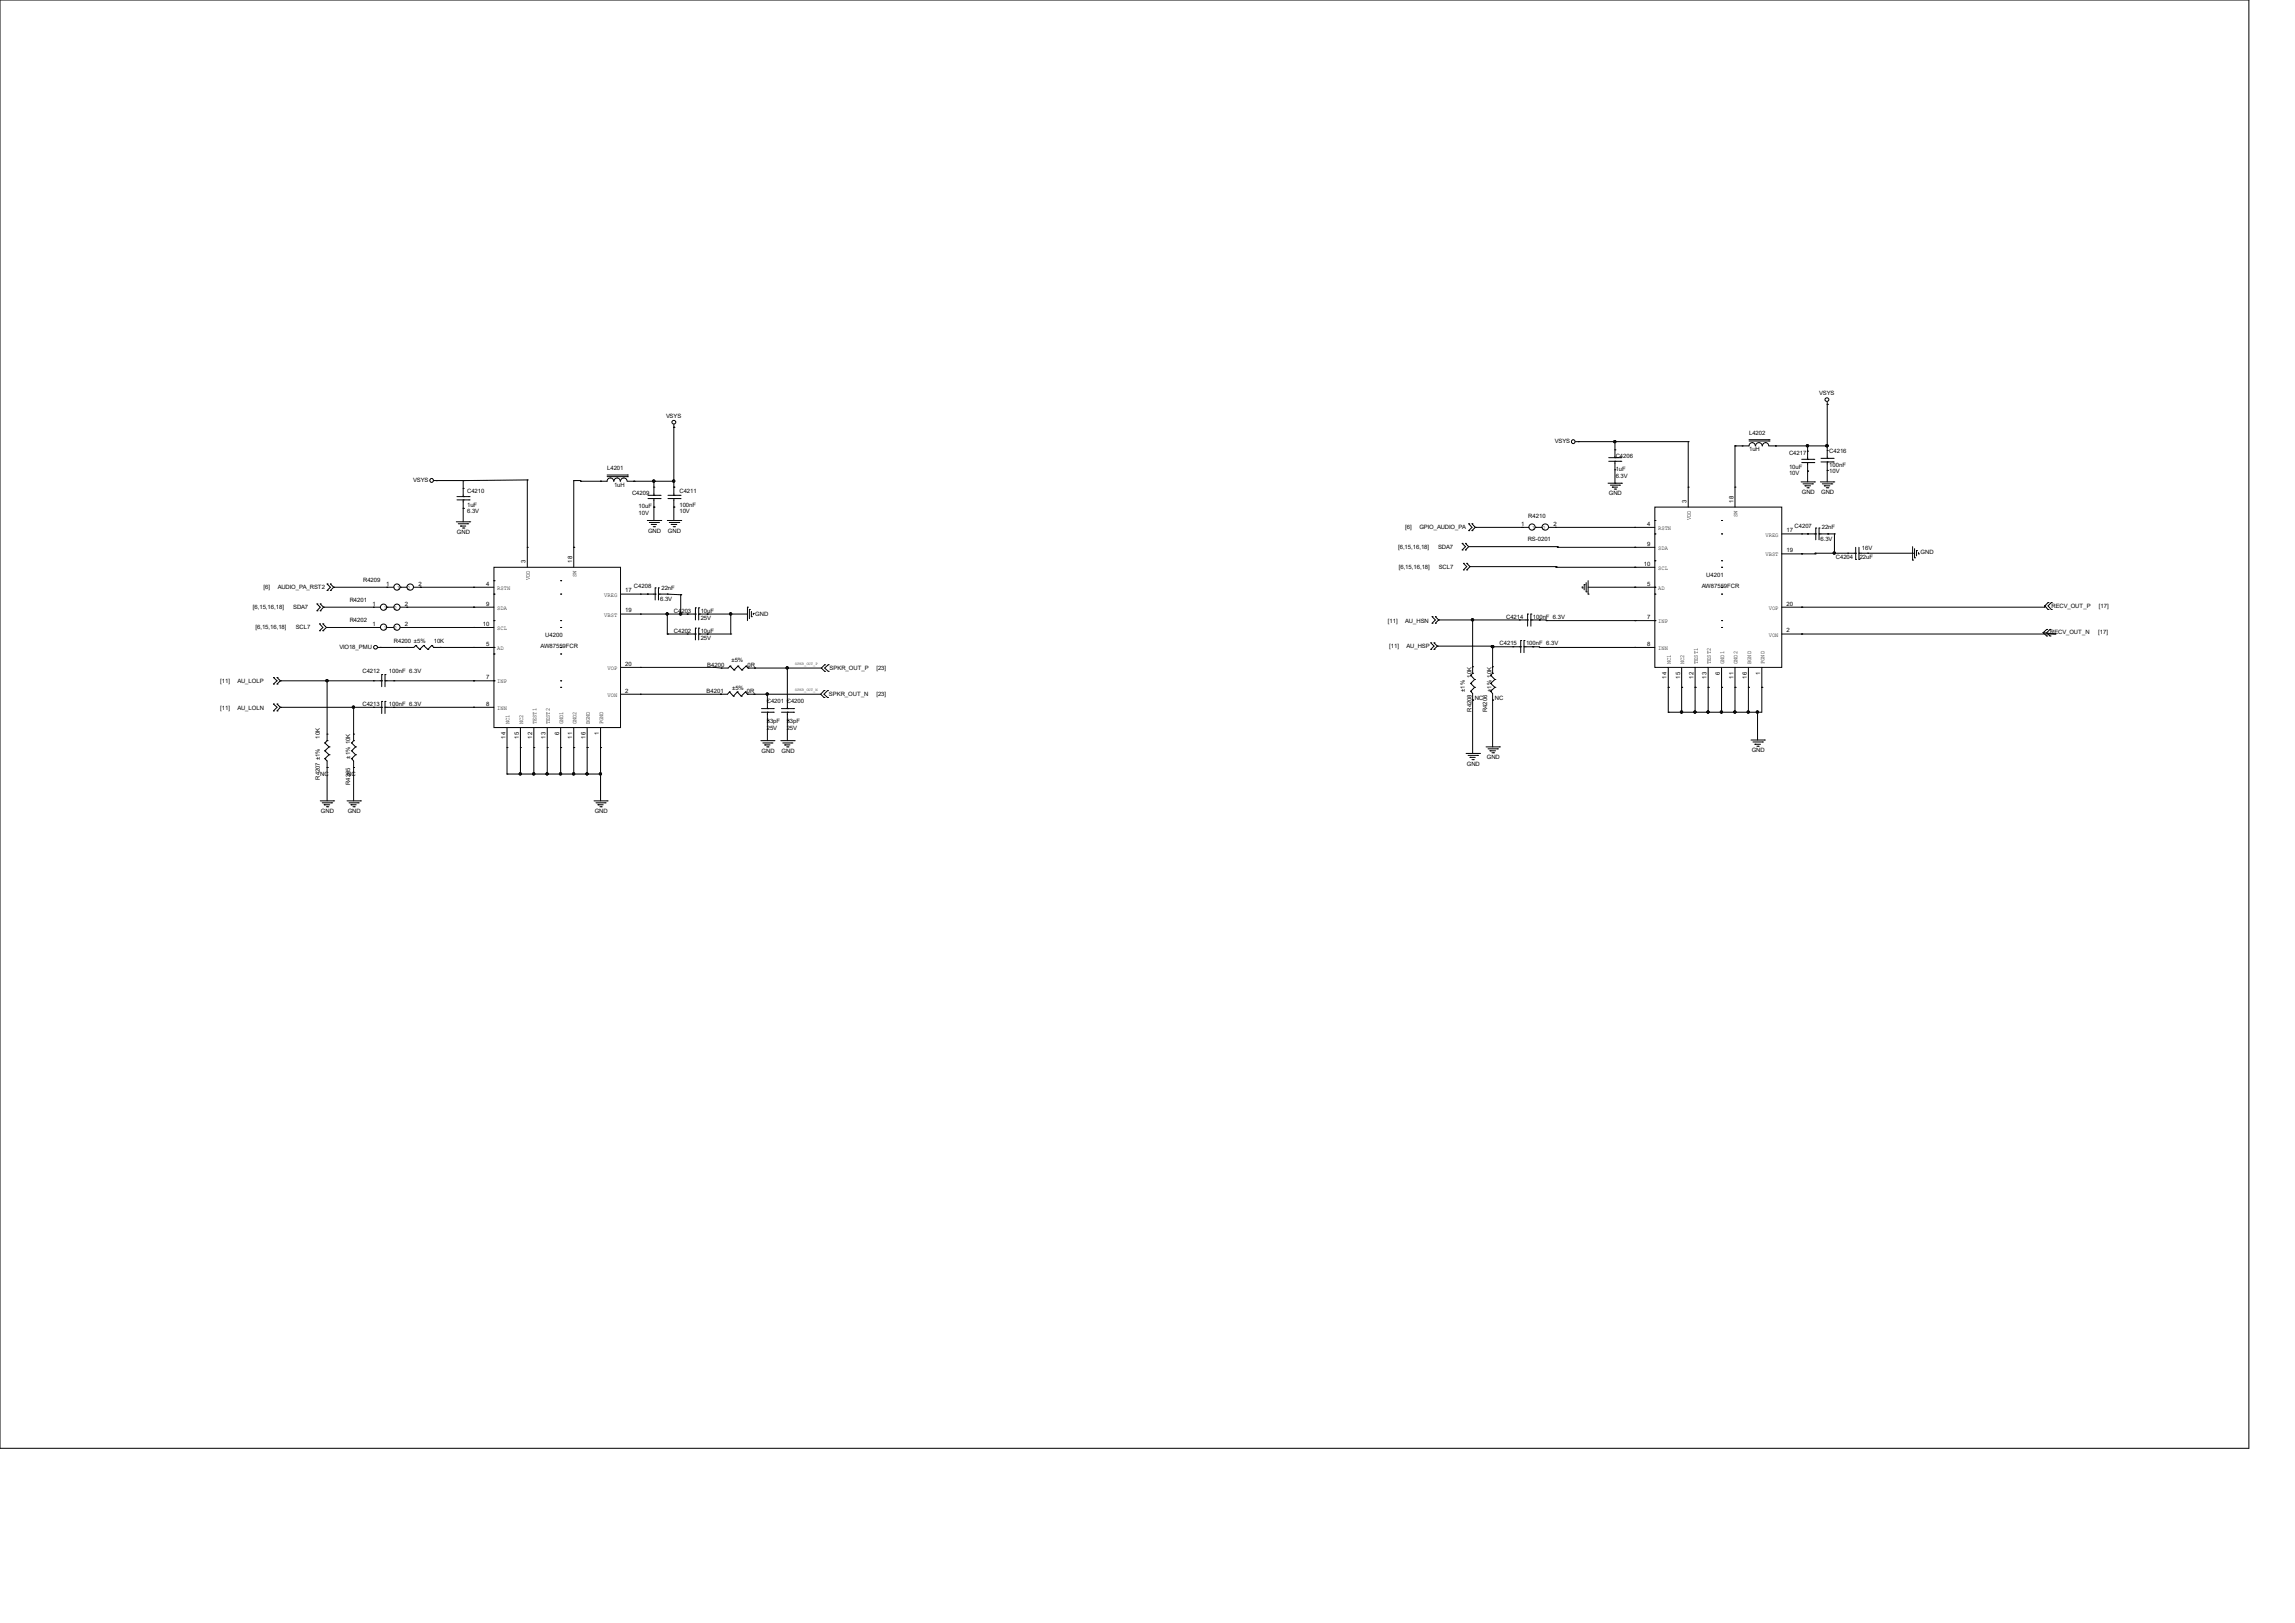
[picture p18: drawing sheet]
<svg xmlns="http://www.w3.org/2000/svg" width="297mm" height="210mm" viewBox="0 0 297 210" stroke-linecap="round" stroke-linejoin="round" font-family="sans-serif">
<defs><g id="words">
<g font-size=".8">
<text x="235.4" y="51.1">VSYS</text>
<text x="86.2" y="54.1">VSYS</text>
<text x="201.2" y="57.4">VSYS</text>
<text x="209.1" y="59.3">C4206</text>
<text x="226.4" y="56.3">L4202</text>
<text x="226.4" y="58.4">1uH</text>
<text x="231.5" y="58.9">C4217</text>
<text x="236.7" y="58.7">C4216</text>
<text x="53.5" y="62.4">VSYS</text>
<text x="60.5" y="63.8">C4210</text>
<text x="60.5" y="65.6">1uF</text>
<text x="78.6" y="60.8">L4201</text>
<text x="79.5" y="63">1uH</text>
<text x="81.8" y="64">C4209</text>
<text x="82.6" y="65.7">10uF</text>
<text x="87.9" y="63.8">C4211</text>
<text x="87.9" y="65.6">100nF</text>
<text x="208.2" y="64.1">GND</text>
<text x="209.1" y="61">1uF</text>
<text x="209.1" y="61.8">6.3V</text>
<text x="218.3" y="65" transform="rotate(-90 218.3 65)">3</text>
<text x="224.3" y="65" transform="rotate(-90 224.3 65)">18</text>
<text x="231.5" y="60.7">10uF</text>
<text x="231.5" y="61.5">10V</text>
<text x="233.2" y="63.9">GND</text>
<text x="235.7" y="63.9">GND</text>
<text x="236.7" y="60.4">100nF</text>
<text x="236.7" y="61.3">10V</text>
<text x="59.1" y="69.1">GND</text>
<text x="60.5" y="66.4">6.3V</text>
<text x="82.6" y="66.6">10V</text>
<text x="83.9" y="69">GND</text>
<text x="86.4" y="69">GND</text>
<text x="87.9" y="66.4">10V</text>
<text x="180.9" y="71">[6,15,16,18]</text>
<text x="181.9" y="68.4">[6]</text>
<text x="183.7" y="68.4">GPIO_AUDIO_PA</text>
<text x="186.1" y="71">SDA7</text>
<text x="196.9" y="68">1</text>
<text x="197.7" y="70.1">RS-0201</text>
<text x="197.8" y="67">R4210</text>
<text x="198.3" y="68.6">1</text>
<text x="199.6" y="68.6">2</text>
<text x="201.1" y="68">2</text>
<text x="213.2" y="70.6">9</text>
<text x="213.2" y="68">4</text>
<text x="214.6" y="71.2">SDA</text>
<text x="214.6" y="68.6">RSTN</text>
<text x="218.8" y="67.3" transform="rotate(-90 218.8 67.3)">VDD</text>
<text x="224.9" y="66.9" transform="rotate(-90 224.9 66.9)">SW</text>
<text x="228.5" y="69.4">VREG</text>
<text x="231.2" y="71.5">19</text>
<text x="231.2" y="68.9">17</text>
<text x="232.3" y="68.3">C4207</text>
<text x="235.6" y="70">6.3V</text>
<text x="235.8" y="68.5">22nF</text>
<text x="241" y="71.1">16V</text>
<text x="248.6" y="71.7">GND</text>
<text x="34.1" y="76.2">[6]</text>
<text x="35.9" y="76.2">AUDIO_PA_RST2</text>
<text x="45.3" y="77.9">R4201</text>
<text x="47" y="75.4">R4209</text>
<text x="50" y="75.8">1</text>
<text x="51.4" y="76.3">1</text>
<text x="52.7" y="76.3">2</text>
<text x="54.1" y="75.8">2</text>
<text x="62.9" y="75.8">4</text>
<text x="64.3" y="76.3">RSTN</text>
<text x="68" y="72.8" transform="rotate(-90 68 72.8)">3</text>
<text x="68.6" y="75.1" transform="rotate(-90 68.6 75.1)">VDD</text>
<text x="74" y="72.8" transform="rotate(-90 74 72.8)">18</text>
<text x="74.6" y="74.7" transform="rotate(-90 74.6 74.7)">SW</text>
<text x="78.2" y="77.2">VREG</text>
<text x="80.9" y="76.7">17</text>
<text x="82" y="76.1">C4208</text>
<text x="85.4" y="77.8">6.3V</text>
<text x="85.6" y="76.3">22nF</text>
<text x="181" y="73.6">[6,15,16,18]</text>
<text x="186.2" y="73.6">SCL7</text>
<text x="212.7" y="73.2">10</text>
<text x="213.2" y="75.8">5</text>
<text x="214.6" y="73.7">SCL</text>
<text x="214.6" y="76.3">AD</text>
<text x="220.2" y="76.1">AW87559FCR</text>
<text x="220.8" y="74.6">U4201</text>
<text x="228.5" y="72">VBST</text>
<text x="237.6" y="72.3">C4204</text>
<text x="240.7" y="72.4">22uF</text>
<text x="32.7" y="78.9">[6,15,16,18]</text>
<text x="33.1" y="81.4">[6,15,16,18]</text>
<text x="37.9" y="78.9">SDA7</text>
<text x="38.3" y="81.4">SCL7</text>
<text x="43.9" y="84">VIO18_PMU</text>
<text x="45.3" y="80.5">R4202</text>
<text x="48.2" y="78.4">1</text>
<text x="48.2" y="81">1</text>
<text x="49.7" y="78.9">1</text>
<text x="49.7" y="81.5">1</text>
<text x="51" y="78.9">2</text>
<text x="51" y="81.5">2</text>
<text x="51" y="83.2">R4200 ±5%</text>
<text x="52.4" y="78.4">2</text>
<text x="52.4" y="81">2</text>
<text x="56.1" y="83.2">10K</text>
<text x="62.5" y="81">10</text>
<text x="62.9" y="83.6">5</text>
<text x="62.9" y="78.4">9</text>
<text x="64.3" y="81.5">SCL</text>
<text x="64.3" y="78.9">SDA</text>
<text x="69.9" y="83.9">AW87559FCR</text>
<text x="70.6" y="82.4">U4200</text>
<text x="78.2" y="79.8">VBST</text>
<text x="80.9" y="79.2">19</text>
<text x="87.2" y="81.9">C4202</text>
<text x="87.2" y="79.3">C4203</text>
<text x="90.7" y="81.9">10uF</text>
<text x="90.7" y="79.3">10uF</text>
<text x="90.7" y="82.8">25V</text>
<text x="90.7" y="80.2">25V</text>
<text x="97.8" y="79.8">GND</text>
<text x="179.6" y="80.6">[11]</text>
<text x="179.8" y="83.9">[11]</text>
<text x="181.9" y="80.6">AU_HSN</text>
<text x="182" y="83.9">AU_HSP</text>
<text x="194.1" y="83.5">C4215</text>
<text x="194.9" y="80.1">C4214</text>
<text x="197.5" y="83.5">100nF 6.3V</text>
<text x="198.4" y="80.1">100nF 6.3V</text>
<text x="213.2" y="83.6">8</text>
<text x="213.2" y="80.1">7</text>
<text x="214.6" y="80.6">INP</text>
<text x="228.9" y="78.9">VOP</text>
<text x="228.9" y="82.4">VON</text>
<text x="231.2" y="78.4">20</text>
<text x="231.2" y="81.8">2</text>
<text x="265.3" y="82.1">RECV_OUT_N</text>
<text x="265.5" y="78.6">RECV_OUT_P</text>
<text x="271.5" y="82.1">[17]</text>
<text x="271.6" y="78.6">[17]</text>
<text x="28.5" y="88.4">[11]</text>
<text x="30.7" y="88.4">AU_LOLP</text>
<text x="46.9" y="87.1">C4212</text>
<text x="50.3" y="87.1">100nF 6.3V</text>
<text x="62.9" y="87.9">7</text>
<text x="64.3" y="88.4">INP</text>
<text x="64.3" y="84.1">AD</text>
<text x="78.6" y="86.7">VOP</text>
<text x="80.9" y="86.1">20</text>
<text x="80.9" y="89.6">2</text>
<text x="91.4" y="89.7">B4201</text>
<text x="91.5" y="86.3">B4200</text>
<text x="94.7" y="85.7">±5%</text>
<text x="94.7" y="89.2">±5%</text>
<text x="96.7" y="89.7">0R</text>
<text x="96.7" y="86.3">0R</text>
<text x="107.4" y="86.7">SPKR_OUT_P</text>
<text x="113.4" y="86.7">[23]</text>
<text x="189.6" y="89.5" transform="rotate(-90 189.6 89.5)">±1%</text>
<text x="190.5" y="87.7" transform="rotate(-90 190.5 87.7)">10K</text>
<text x="193" y="89.5" transform="rotate(-90 193 89.5)">±1% 10K</text>
<text x="214.6" y="84.1">INN</text>
<text x="215.7" y="87.8" transform="rotate(-90 215.7 87.8)">14</text>
<text x="216.2" y="85.9" transform="rotate(-90 216.2 85.9)">NC1</text>
<text x="217.4" y="87.8" transform="rotate(-90 217.4 87.8)">15</text>
<text x="218" y="85.9" transform="rotate(-90 218 85.9)">NC2</text>
<text x="219.2" y="87.8" transform="rotate(-90 219.2 87.8)">12</text>
<text x="219.7" y="85.9" transform="rotate(-90 219.7 85.9)">TEST1</text>
<text x="220.9" y="87.8" transform="rotate(-90 220.9 87.8)">13</text>
<text x="221.4" y="85.9" transform="rotate(-90 221.4 85.9)">TEST2</text>
<text x="222.6" y="87.4" transform="rotate(-90 222.6 87.4)">6</text>
<text x="223.1" y="85.9" transform="rotate(-90 223.1 85.9)">GND1</text>
<text x="224.3" y="87.8" transform="rotate(-90 224.3 87.8)">11</text>
<text x="224.9" y="85.9" transform="rotate(-90 224.9 85.9)">GND2</text>
<text x="226.1" y="87.8" transform="rotate(-90 226.1 87.8)">16</text>
<text x="226.6" y="85.9" transform="rotate(-90 226.6 85.9)">BGND</text>
<text x="227.8" y="87.4" transform="rotate(-90 227.8 87.4)">1</text>
<text x="228.3" y="85.9" transform="rotate(-90 228.3 85.9)">PGND</text>
<text x="28.5" y="91.9">[11]</text>
<text x="30.7" y="91.9">AU_LOLN</text>
<text x="41.4" y="95.6" transform="rotate(-90 41.4 95.6)">10K</text>
<text x="46.9" y="91.4">C4213</text>
<text x="50.3" y="91.4">100nF 6.3V</text>
<text x="62.9" y="91.3">8</text>
<text x="64.3" y="91.9">INN</text>
<text x="65.4" y="95.6" transform="rotate(-90 65.4 95.6)">14</text>
<text x="66" y="93.7" transform="rotate(-90 66 93.7)">NC1</text>
<text x="67.1" y="95.6" transform="rotate(-90 67.1 95.6)">15</text>
<text x="67.7" y="93.7" transform="rotate(-90 67.7 93.7)">NC2</text>
<text x="68.9" y="95.6" transform="rotate(-90 68.9 95.6)">12</text>
<text x="69.4" y="93.7" transform="rotate(-90 69.4 93.7)">TEST1</text>
<text x="70.6" y="95.6" transform="rotate(-90 70.6 95.6)">13</text>
<text x="71.2" y="93.7" transform="rotate(-90 71.2 93.7)">TEST2</text>
<text x="72.3" y="95.2" transform="rotate(-90 72.3 95.2)">6</text>
<text x="72.9" y="93.7" transform="rotate(-90 72.9 93.7)">GND1</text>
<text x="74" y="95.6" transform="rotate(-90 74 95.6)">11</text>
<text x="74.6" y="93.7" transform="rotate(-90 74.6 93.7)">GND2</text>
<text x="75.8" y="95.6" transform="rotate(-90 75.8 95.6)">16</text>
<text x="76.3" y="93.7" transform="rotate(-90 76.3 93.7)">BGND</text>
<text x="77.5" y="95.2" transform="rotate(-90 77.5 95.2)">1</text>
<text x="78.1" y="93.7" transform="rotate(-90 78.1 93.7)">PGND</text>
<text x="78.6" y="90.2">VON</text>
<text x="99.2" y="91">C4201 C4200</text>
<text x="99.2" y="93.6">33pF</text>
<text x="99.2" y="94.4">25V</text>
<text x="101.8" y="93.6">33pF</text>
<text x="101.8" y="94.4">25V</text>
<text x="107.3" y="90.1">SPKR_OUT_N</text>
<text x="113.4" y="90.1">[23]</text>
<text x="190.5" y="92.1" transform="rotate(-90 190.5 92.1)">R4208</text>
<text x="190.8" y="90.6">NC</text>
<text x="192.4" y="92.2" transform="rotate(-90 192.4 92.2)">R4206</text>
<text x="193.5" y="90.6">NC</text>
<text x="41.4" y="100.9" transform="rotate(-90 41.4 100.9)">R4207 ±1%</text>
<text x="41.4" y="100.5">NC</text>
<text x="44.9" y="100.5">NC</text>
<text x="45.3" y="101.6" transform="rotate(-90 45.3 101.6)">R4205</text>
<text x="45.3" y="98.2" transform="rotate(-90 45.3 98.2)">±1% 10K</text>
<text x="98.6" y="97.5">GND</text>
<text x="101.1" y="97.5">GND</text>
<text x="189.8" y="99.1">GND</text>
<text x="192.4" y="98.2">GND</text>
<text x="226.7" y="97.4">GND</text>
<text x="41.5" y="105.2">GND</text>
<text x="45" y="105.2">GND</text>
<text x="77" y="105.2">GND</text>
</g>
<g font-size=".5">
<text x="102.9" y="86.1">SPKR_OUT_P</text>
<text x="102.9" y="89.5">SPKR_OUT_N</text>
</g>
</g></defs>
<g fill="none" stroke="#000" stroke-width=".13">
<path d="M0 0h291v187.4h-291zM87.2 55.3h.1M87.2 54.9v9.2M203.9 57.1h14.6M204.3 57.1h.1M208.2 59.7h1.6M208.2 59.2h1.6M209 59.2h.1M209 59.7h.1M209 58.2h.1M209 57.1h.1M209 57.1v2.1"/>
<path d="M209 59.7v2.8M209.8 59.7h.1M209.8 59.2h.1M218.5 57.1h.1M218.5 57.1v8.5M224.5 57.7h.1M224.5 57.7v7.9M225.5 57.7h.1M226.4 57.1h2.5M226.4 56.9h2.5M227.2 57.7a.4 .4 0 0 0-.4-.4 .4 .4 0 0 0-.4 .4h-1.9M228 57.7a.42 .42 0 0 0-.4-.4 .42 .42 0 0 0-.4 .4"/>
<path d="M228.9 57.7a.4 .4 0 0 0-.4-.4 .4 .4 0 0 0-.4 .4M228.9 57.1h.1M228.9 56.9h.1M228.9 57.7h7.6M229.8 57.7h.1M233.2 59.9h1.5M233.2 59.4h1.5M233.9 59.4h.1M233.9 59.9h.1M233.9 58.4h.1M233.9 57.7h.1M233.9 57.7v1.7"/>
<path d="M233.9 59.9v2.5M234.7 59.9h.1M234.7 59.4h.1M235.7 59.8h1.5M235.7 59.3h1.5M236.5 52.3h.1M236.5 59.3h.1M236.5 59.8h.1M236.5 58.3h.1M236.5 57.7h.1M236.5 52v7.3M236.5 59.8v2.6"/>
<path d="M237.2 59.8h.1M237.2 59.3h.1M41 78.1h.1M41 79h.1M41 78.1l.4 .5-.4 .4M41.4 79h.1M41.4 78.1h.1M41.4 78.1l.5 .5M41.9 78.6h.1M41.9 78.6l-.5 .4M41.9 78.6h7.3M42.3 75.6h.1"/>
<path d="M42.3 76.4h.1M42.3 75.6l.5 .4-.5 .4M42.8 76.4h.1M42.8 75.6h.1M42.8 75.6l.4 .4M43.2 76h.1M43.2 76l-.4 .4M43.2 76h7.8M48.3 78.6h.1M50.1 78.6h.1M50.1 76h.1M50.1 78.6h.9"/>
<path d="M51.8 76h.1M51.8 78.6h12.1M51.8 76h.9M52.7 78.6h.1M53.6 76h10.3M54.4 76h.1M56.1 62.2h3.8M56.5 62.2h.1M59.1 67.5h1.7M59.1 64.7h1.6M59.1 64.3h1.6M59.3 67.8h1.2"/>
<path d="M59.6 68.1h.1M59.6 68.1h.7M59.9 68.3h.1M59.9 64.3h.1M59.9 64.7h.1M59.9 65.8h.1M59.9 63.2h.1M59.9 62.2h.1M59.9 62.2v2.1M59.9 64.7v2.8M60 68.3h.1M60.5 67.8h.1"/>
<path d="M60.7 64.7h.1M60.7 64.3h.1M60.8 67.5h.1M61.3 78.6h.1M61.3 76h.1M63.9 73.4h16.4v20.7h-16.4zM63.9 75.1h.1M63.9 76.9h.1M68.2 70.8h.1M68.2 62.1h.1M68.2 62.1v11.3M68.2 62.1l-8.3 .1"/>
<path d="M72.6 75.1h.1M72.6 76.9h.1M74.3 70.8h.1M74.3 62.2h.1M74.3 62.2h.8v.1M74.3 62.2v11.2M75.1 62.3h.1M77.7 62.3h.1M78.6 61.7h2.6M78.6 61.5h2.6M79.4 62.3a.42 .42 0 0 0-.4-.5 .42 .42 0 0 0-.4 .5h-3.5M80.3 62.3a.4 .4 0 0 0-.4-.5 .4 .4 0 0 0-.4 .5"/>
<path d="M80.3 79.5h9.7M80.3 76.9h4.5M81.2 62.3a.42 .42 0 0 0-.5-.5 .42 .42 0 0 0-.4 .5M81.2 61.7h.1M81.2 61.5h.1M81.2 62.3h6M82 62.3h.1M82.9 79.5h.1M82.9 76.9h.1M83.8 76.9h.1M83.8 67.4h1.7M83.9 64.5h1.5"/>
<path d="M83.9 64.1h1.5M84 67.6h1.2M84.3 67.9h.1M84.3 67.9h.7M84.5 68.2h.2M84.6 64.1h.1M84.6 64.5h.1M84.6 65.6h.1M84.6 63h.1M84.6 62.3h.1M84.6 62.3v1.8M84.6 64.5v2.9"/>
<path d="M84.7 68.2h.1M84.8 76.9h.1M84.8 76.1h.1M84.8 76.1v1.5M85.2 67.6h.1M85.2 76.1h.1M85.2 76.9h.1M85.2 76.9h1.2M85.2 76.1v1.5M85.4 64.5h.1M85.4 64.1h.1M85.5 67.4h.1"/>
<path d="M86.4 76.9h.1M86.4 79.5h.1M86.4 67.4h1.7M86.4 79.5v2.5M86.4 76.9l1.7 .1M86.4 64.5h1.6M86.4 64.1h1.6M86.6 67.6h1.2M86.9 67.9h.1M86.9 67.9h.7M87.1 68.2h.2M87.2 64.1h.1"/>
<path d="M87.2 64.5h.1M87.2 65.6h.1M87.2 63h.1M87.2 64.5v2.9M87.3 68.2h.1M87.8 67.6h.1M88 64.5h.1M88 64.1h.1M88.1 67.4h.1M88.1 79.5h.1M88.1 77h.1M88.1 77v2.5"/>
<path d="M88.9 79.5h.1M90 79.5h.1M90 78.7h.1M90 78.7v1.5M90.4 78.7h.1M90.4 79.5h.1M90.4 78.7v1.5M90.4 79.5h6.3M91.5 79.5h.1M94.6 79.5h.1M94.6 79.5v2.5M96.7 78.6h.1"/>
<path d="M96.7 78.6v1.7M97 78.9h.1M97 78.9v1.2M97.2 79.8h.1M97.2 79.1v.7M97.5 79.4h.1M97.5 79.4v.1M185.3 79.8h.1M185.3 79.8l.5 .4-.5 .4M185.8 79.8h.1M185.8 79.8l.4 .4M189.2 70.3h.1"/>
<path d="M189.2 71.2h.1M189.2 70.3l.5 .4-.5 .5M189.4 72.9h.1M189.4 73.7h.1M189.4 72.9l.4 .4-.4 .4M189.7 71.2h.1M189.7 70.3h.1M189.7 70.3l.4 .4M189.8 73.7h.1M189.8 72.9h.1M189.8 72.9l.4 .4M190.1 67.8h.1"/>
<path d="M190.1 68.7h.1M190.1 70.7l-.4 .5M190.1 67.8l.4 .4-.4 .5M190.1 70.7h11.4M190.2 73.3l-.4 .4M190.2 73.3h11.2M190.5 68.7h.1M190.5 67.8h.1M190.5 67.8l.4 .4M190.9 68.2h.1M190.9 68.2l-.4 .5M190.9 68.2h7"/>
<path d="M197 68.2h.1M197.7 79.5h.1M197.7 79.5v1.5M198.1 79.5h.1M198.1 79.5v1.5M198.7 68.2h.1M198.7 68.2h.9M200.4 68.2h13.8M201.3 68.2h.1M201.4 73.3h.1M201.4 73.4h.1M201.4 73.4h12.8"/>
<path d="M201.4 73.3v.1M201.5 70.7h.1M201.5 70.8h.1M201.5 70.8h12.7M201.5 70.7v.1M204.8 76.1h.1M204.8 75.9v.2M205 75.6h.1M205 75.6v.7M205.3 76.6h.1M205.3 75.4v1.2M205.5 76.9h.1"/>
<path d="M205.5 75.1v1.8M205.5 76h8.7M208.1 62.5h1.7M208.4 62.8h1.2M208.7 63h.1M208.7 63h.6M208.9 63.3h.2M209 60.8h.1M209 62.5h.1M209.1 63.3h.1M209.6 62.8h.1M209.8 62.5h.1"/>
<path d="M211.6 73.4h.1M211.6 76h.1M211.6 70.8h.1M211.6 68.2h.1M214.2 65.6h16.4v20.8h-16.4zM214.2 67.4h.1M214.2 69.1h.1M214.2 76h.1M214.2 76.9h.1M214.2 72.6h.1M218.5 63h.1M222.8 76h.1"/>
<path d="M222.8 67.4h.1M222.8 69.1h.1M222.8 73.4h.1M222.8 72.6h.1M222.8 76.9h.1M224.5 63h.1M230.6 69.1h4.4M230.6 71.7h4.3M233.1 62.4h1.7M233.2 71.7h.1M233.2 69.1h.1M233.2 78.6h.1"/>
<path d="M233.3 62.6h1.3M233.6 62.9h.1M233.6 62.9h.7M233.8 63.1h.2M233.9 69.1h.1M233.9 61h.1M234 63.1h.1M234.6 62.6h.1M234.8 62.4h.1M234.9 71.6h.1M234.9 71.7h.1M234.9 71.6h5.3"/>
<path d="M234.9 71.6v.1M235 69.1h.1M235 68.3h.1M235 68.3v1.5M235.4 68.3h.1M235.4 69.1h.1M235.4 69.1h2M235.4 68.3v1.5M235.6 62.4h1.7M235.8 62.6h1.3M236.1 62.9h.1M236.1 62.9h.7"/>
<path d="M236.3 63.1h.3M236.5 60.9h.1M236.6 63.1h.1M236.6 69.1h.1M237.1 62.6h.1M237.3 62.4h.1M237.4 69.1h.1M237.4 71.6h.1M237.4 69.1v2.5M239.1 71.6h.1M240.2 71.6h.1M240.2 72.4h.1"/>
<path d="M240.2 70.8v1.6M240.6 72.4h.1M240.6 71.6h.1M240.6 71.6h6.9M240.6 70.8v1.6M241.7 71.6h.1M247.5 72.5h.1M247.5 71.6h.1M247.5 70.7v1.8M247.8 72.2h.1M247.8 71v1.2M248 71.2h.1"/>
<path d="M248 71.2v.7M248.3 71.7h.1M248.3 71.5v.2M264.6 78.4h.1M264.6 78.4l.4 .5M264.6 78.4v.2h-34M265 78h.1M265 78.9h.1M265 78l-.4 .4M265.5 78.9h.1M265.5 78h.1M265.5 78l-.5 .4 .5 .5"/>
<path d="M35.4 87.7h.1M35.4 88.5h.1M35.4 91.1h.1M35.4 92h.1M35.4 87.7l.5 .4-.5 .4M35.4 91.1l.5 .4-.5 .5M35.9 88.5h.1M35.9 87.7h.1M35.9 92h.1M35.9 91.1h.1M35.9 87.7l.4 .4M35.9 91.1l.4 .4"/>
<path d="M36.3 88.1h.1M36.3 91.5h.1M36.3 88.1l-.4 .4M36.3 91.5l-.4 .5M36.3 88.1h13.1M36.3 91.5h13.1M41.4 80.7h.1M41.4 81.6h.1M41.4 80.7l.4 .5-.4 .4M41.8 81.6h.1M41.8 80.7h.1M41.8 80.7l.4 .5"/>
<path d="M42 98.2h.1M42 97.2h.1M42 96.1h.1M42 98.2l.3 .3v5.1M42 97.2l.6 .5M42 96.1l.6 .5M42.2 81.2h.1M42.2 81.2l-.4 .4M42.2 81.2h7M42.3 95.8h.1M42.3 99.3h.1M42.3 95h.1"/>
<path d="M42.3 88.1h.1M42.3 95.8l-.3 .3M42.3 88.1v7.7M42.6 97.7h.1M42.6 96.6h.1M42.6 97.7l-.6 .5M42.6 96.6l-.6 .6M45.5 98.2h.1M45.5 97.2h.1M45.5 96.1h.1M45.5 98.2l.3 .3v5.1M45.5 97.2l.5 .5"/>
<path d="M45.5 96.1l.5 .5M45.8 95.8h.1M45.8 99.3h.1M45.8 95h.1M45.8 91.5h.1M45.8 95.8l-.3 .3M45.8 91.5v4.3M46 97.7h.1M46 96.6h.1M46 97.7l-.5 .5M46 96.6l-.5 .6M48.3 88.1h.1"/>
<path d="M48.3 91.5h.1M48.3 81.2h.1M49.2 83.8h.1M49.4 88.1h.1M49.4 87.3h.1M49.4 91.5h.1M49.4 90.8h.1M49.4 87.3v1.6M49.4 90.8v1.5M49.8 87.3h.1M49.8 88.1h.1M49.8 90.8h.1"/>
<path d="M49.8 91.5h.1M49.8 88.1h14.1M49.8 87.3v1.6M49.8 90.8v1.5M49.8 91.5h14.1M50.1 81.2h.1M50.1 81.2h.9M51 88.1h.1M51 91.5h.1M51.8 81.2h12.1M52.7 83.8h.1M52.7 81.2h.1"/>
<path d="M53.8 83.5h.1M53.8 83.5l-.2 .3h-4.7M53.8 83.5l.5 .5M54.3 84h.1M54.8 83.5h.1M54.8 83.5l-.5 .5M54.8 83.5l.6 .5M55.4 84h.1M55.9 83.5h.1M55.9 83.5l-.5 .5M55.9 83.5l.2 .3M56.1 83.8h.1"/>
<path d="M56.1 83.8h7.8M57 83.8h.1M61.3 91.5h.1M61.3 88.1h.1M61.3 81.2h.1M61.3 83.8h.1M63.9 83.8h.1M63.9 84.6h.1M63.9 88.1h.1M63.9 80.3h.1M65.6 96.7h.1M65.6 94.1v6.1"/>
<path d="M67.4 96.7h.1M67.4 94.1v6.1M69.1 96.7h.1M69.1 94.1v6.1M70.8 96.7h.1M70.8 94.1v6.1M72.6 83.8h.1M72.6 81.2h.1M72.6 80.3h.1M72.6 84.6h.1M72.6 88.1h.1M72.6 88.9h.1"/>
<path d="M72.6 96.7h.1M72.6 94.1v6.1M74.3 96.7h.1M74.3 94.1v6.1M76 96.7h.1M76 94.1v6.1M77.7 96.7h.1M77.7 94.1v9.5M80.3 86.4h12.1M82.9 86.4h.1M82.9 89.8h.1M86.4 82h.1"/>
<path d="M86.4 82h3.6M88.9 82h.1M90 82h.1M90 81.3h.1M90 81.3v1.5M90.4 81.3h.1M90.4 82h.1M90.4 82h4.2M90.4 81.3v1.5M91.5 82h.1M92.4 86.4h.1M92.4 86.4h.9"/>
<path d="M93.3 89.8h.1M93.3 86.4h.1M94.4 89.5h.1M94.4 89.5l-.3 .3h-13.8M94.4 89.5l.5 .6M94.5 86.2h.1M94.5 86.2l-.3 .2h-.9M94.5 86.2l.5 .5M94.6 82h.1M94.9 90.1h.1M95 86.7h.1M95.4 89.5h.1"/>
<path d="M95.4 89.5l-.5 .6M95.4 89.5l.5 .6M95.5 86.2h.1M95.5 86.2l-.5 .5M95.5 86.2l.5 .5M95.9 90.1h.1M96 86.7h.1M96.5 89.5h.1M96.5 89.5l-.6 .6M96.5 89.5l.2 .3M96.6 86.2h.1M96.6 86.2l-.6 .5"/>
<path d="M96.6 86.2l.2 .2M96.7 89.8h.1M96.7 89.8h9.5M96.8 86.4h.1M96.8 86.4h9.5M97.6 89.8h.1M97.7 86.4h.1M98.5 95.8h1.7M98.6 92.2h1.5M98.6 91.7h1.5M98.7 96.1h1.2M99 96.4h.1"/>
<path d="M99 96.4h.7M99.2 96.6h.2M99.3 91.7h.1M99.3 92.2h.1M99.3 93.3h.1M99.3 90.7h.1M99.3 89.8h.1M99.3 89.8v1.9M99.3 92.2v3.6M99.4 96.6h.1M99.9 96.1h.1M100.1 92.2h.1"/>
<path d="M100.1 91.7h.1M100.2 95.8h.1M101 95.8h1.8M101.1 92.2h1.6M101.1 91.7h1.6M101.3 96.1h1.2M101.6 96.4h.1M101.6 96.4h.6M101.8 96.6h.2M101.9 91.7h.1M101.9 92.2h.1M101.9 93.3h.1"/>
<path d="M101.9 90.7h.1M101.9 86.4h.1M101.9 86.4v5.3M101.9 92.2v3.6M102 96.6h.1M102.5 96.1h.1M102.7 92.2h.1M102.7 91.7h.1M102.8 95.8h.1M106.2 89.8l.4 .5M106.3 86.4l.4 .5M106.6 89.4h.1"/>
<path d="M106.6 90.3h.1M106.6 89.4l-.4 .4M106.7 86h.1M106.7 86.9h.1M106.7 86l-.4 .4M107.1 90.3h.1M107.1 89.4h.1M107.1 89.4l-.5 .4 .5 .5M107.2 86.9h.1M107.2 86h.1M107.2 86l-.5 .4 .5 .5M185.2 84h.1"/>
<path d="M185.2 83.2h.1M185.2 83.2l.4 .4-.4 .4M185.3 80.6h.1M185.6 83.2h.1M185.6 84h.1M185.6 83.2l.4 .4M185.8 80.6h.1M186 83.6h.1M186 83.6l-.4 .4M186 83.6h7M186.2 80.2h.1M186.2 80.2l-.4 .4"/>
<path d="M186.2 80.2h11.5M189.7 97.5h1.8M190 97.7h1.2M190.2 98h.1M190.2 98h.7M190.3 89.5h.1M190.3 88.4h.1M190.3 87.4h.1M190.3 89.5l.3 .2v7.8M190.3 88.4l.5 .5M190.3 87.4l.5 .5M190.5 98.3h.2"/>
<path d="M190.6 87.1h.1M190.6 90.6h.1M190.6 86.3h.1M190.6 80.2h.1M190.6 87.1l-.3 .3M190.6 80.2v6.9M190.7 98.3h.1M190.8 88.9h.1M190.8 87.9h.1M190.8 88.9l-.5 .6M190.8 87.9l-.5 .5M191.2 97.7h.1"/>
<path d="M191.5 97.5h.1M192.3 96.6h1.8M192.6 96.9h1.2M192.8 97.2h.1M192.8 97.2h.7M192.9 89.5h.1M192.9 88.4h.1M192.9 87.4h.1M192.9 87.4l.6 .5M192.9 89.5l.3 .2v6.9M192.9 88.4l.6 .5M193 83.6h.1"/>
<path d="M193 83.7h.1M193 83.7h3.8M193 83.6v.1M193.1 97.4h.2M193.2 87.1h.1M193.2 90.6h.1M193.2 86.3h.1M193.2 83.7h.1M193.2 87.1l-.3 .3M193.2 83.7v3.4M193.3 97.4h.1M193.5 88.9h.1"/>
<path d="M193.5 87.9h.1M193.5 88.9l-.6 .6M193.5 87.9l-.6 .5M193.8 96.9h.1M194.1 96.6h.1M195.8 83.7h.1M196.6 80.2h.1M196.8 83.7h.1M196.8 82.9h.1M196.8 82.9v1.6M197.2 82.9h.1M197.2 83.7h.1"/>
<path d="M197.2 83.7h2v.1M197.2 82.9v1.6M197.7 80.2h.1M198.1 80.2h.1M198.1 80.2h2v.1M198.4 83.7h.1M199.2 80.2h.1M199.2 83.8h.1M199.2 83.8h15M200.1 80.3h.1M200.1 80.3h14.1M211.6 83.8h.1"/>
<path d="M211.6 80.3h.1M214.2 80.3h.1M215.9 88.9h.1M215.9 92.2h.1M215.9 86.4v5.8M217.6 88.9h.1M217.6 92.2h.1M217.6 86.4v5.8M219.4 88.9h.1M219.4 92.2h.1M219.4 86.4v5.8M221.1 88.9h.1"/>
<path d="M221.1 92.2h.1M221.1 86.4v5.8M222.8 80.3h.1M222.8 81.2h.1M222.8 88.9h.1M222.8 92.2h.1M222.8 86.4v5.8M224.5 88.9h.1M224.5 92.2h.1M224.5 86.4v5.8M226.3 88.9h.1M226.3 86.4v5.8"/>
<path d="M226.6 95.8h1.7M226.9 96h1.2M227.1 96.3h.1M227.1 96.3h.7M227.4 96.6h.1M227.5 92.2h.1M227.5 92.2v3.6M227.5 96.6h.1M228 88.9h.1M228 86.4v5.8h-12.1M228.1 96h.1M228.3 95.8h.1"/>
<path d="M233.2 82h.1M264.4 81.9h.1M264.4 81.9l.5 .4M264.4 81.9l1.7 .1h-35.5M264.9 81.4h.1M264.9 82.3h.1M264.9 81.4l-.5 .5M265.3 82.3h.1M265.3 81.4h.1M265.3 81.4l-.4 .5 .4 .4M41.4 103.6h1.8M41.7 103.9h1.2"/>
<path d="M42 104.1h.1M42 104.1h.7M42.2 104.4h.2M42.4 104.4h.1M42.9 103.9h.1M43.2 103.6h.1M44.9 103.6h1.8M45.2 103.9h1.2M45.4 104.1h.1M45.4 104.1h.7M45.7 104.4h.1M45.8 104.4h.1"/>
<path d="M46.4 103.9h.1M46.7 103.6h.1M65.6 100.2h.1M65.6 100.2h12.1M67.4 100.2h.1M69.1 100.2h.1M70.8 100.2h.1M72.6 100.2h.1M74.3 100.2h.1M76 100.2h.1M76.9 103.6h1.7M77.1 103.9h1.2"/>
<path d="M77.4 104.1h.1M77.4 104.1h.7M77.6 104.4h.2M77.7 100.2h.1M77.8 104.4h.1M78.3 103.9h.1M78.6 103.6h.1"/>
<circle cx="87.2" cy="54.6" r=".24"/>
<circle cx="203.6" cy="57.1" r=".24"/>
<circle cx="236.4" cy="51.7" r=".24"/>
<circle cx="49.6" cy="78.6" r=".4"/>
<circle cx="51.4" cy="76" r=".4"/>
<circle cx="51.4" cy="78.6" r=".4"/>
<circle cx="53.1" cy="76" r=".41"/>
<circle cx="55.8" cy="62.2" r=".24"/>
<circle cx="198.3" cy="68.2" r=".4"/>
<circle cx="200" cy="68.2" r=".41"/>
<circle cx="48.6" cy="83.8" r=".24"/>
<circle cx="49.6" cy="81.2" r=".4"/>
<circle cx="51.4" cy="81.2" r=".4"/>
</g>
<g fill="#000" stroke="#000" stroke-width=".13">
<path d="M236.3 57.6h.3v.2h-.3z" fill-rule="evenodd"/>
<path d="M236.3 57.6h.3v.2h-.3z" fill-rule="evenodd"/>
<path d="M193 83.6h.3v.2h-.3z" fill-rule="evenodd"/>
<path d="M193 83.6h.3v.2h-.3z" fill-rule="evenodd"/>
<circle cx="209" cy="57.1" r=".15"/>
<circle cx="233.9" cy="57.7" r=".15"/>
<circle cx="84.6" cy="62.3" r=".15"/>
<circle cx="86.3" cy="79.4" r=".15"/>
<circle cx="87.2" cy="62.3" r=".15"/>
<circle cx="88.1" cy="79.4" r=".15"/>
<circle cx="94.6" cy="79.4" r=".15"/>
<circle cx="237.4" cy="71.6" r=".15"/>
<circle cx="42.3" cy="88.1" r=".15"/>
<circle cx="45.7" cy="91.5" r=".15"/>
<circle cx="99.3" cy="89.8" r=".15"/>
<circle cx="101.9" cy="86.4" r=".15"/>
<circle cx="190.6" cy="80.2" r=".15"/>
<circle cx="217.6" cy="92.1" r=".15"/>
<circle cx="219.4" cy="92.1" r=".15"/>
<circle cx="221" cy="92.1" r=".15"/>
<circle cx="222.8" cy="92.1" r=".15"/>
<circle cx="224.5" cy="92.1" r=".15"/>
<circle cx="226.3" cy="92.1" r=".15"/>
<circle cx="227.4" cy="92.1" r=".15"/>
<circle cx="67.3" cy="100.1" r=".15"/>
<circle cx="69.1" cy="100.1" r=".15"/>
<circle cx="70.8" cy="100.1" r=".15"/>
<circle cx="72.5" cy="100.1" r=".15"/>
<circle cx="74.2" cy="100.1" r=".15"/>
<circle cx="76" cy="100.1" r=".15"/>
<circle cx="77.7" cy="100.1" r=".15"/>
</g>
<use href="#words"/>
</svg>
